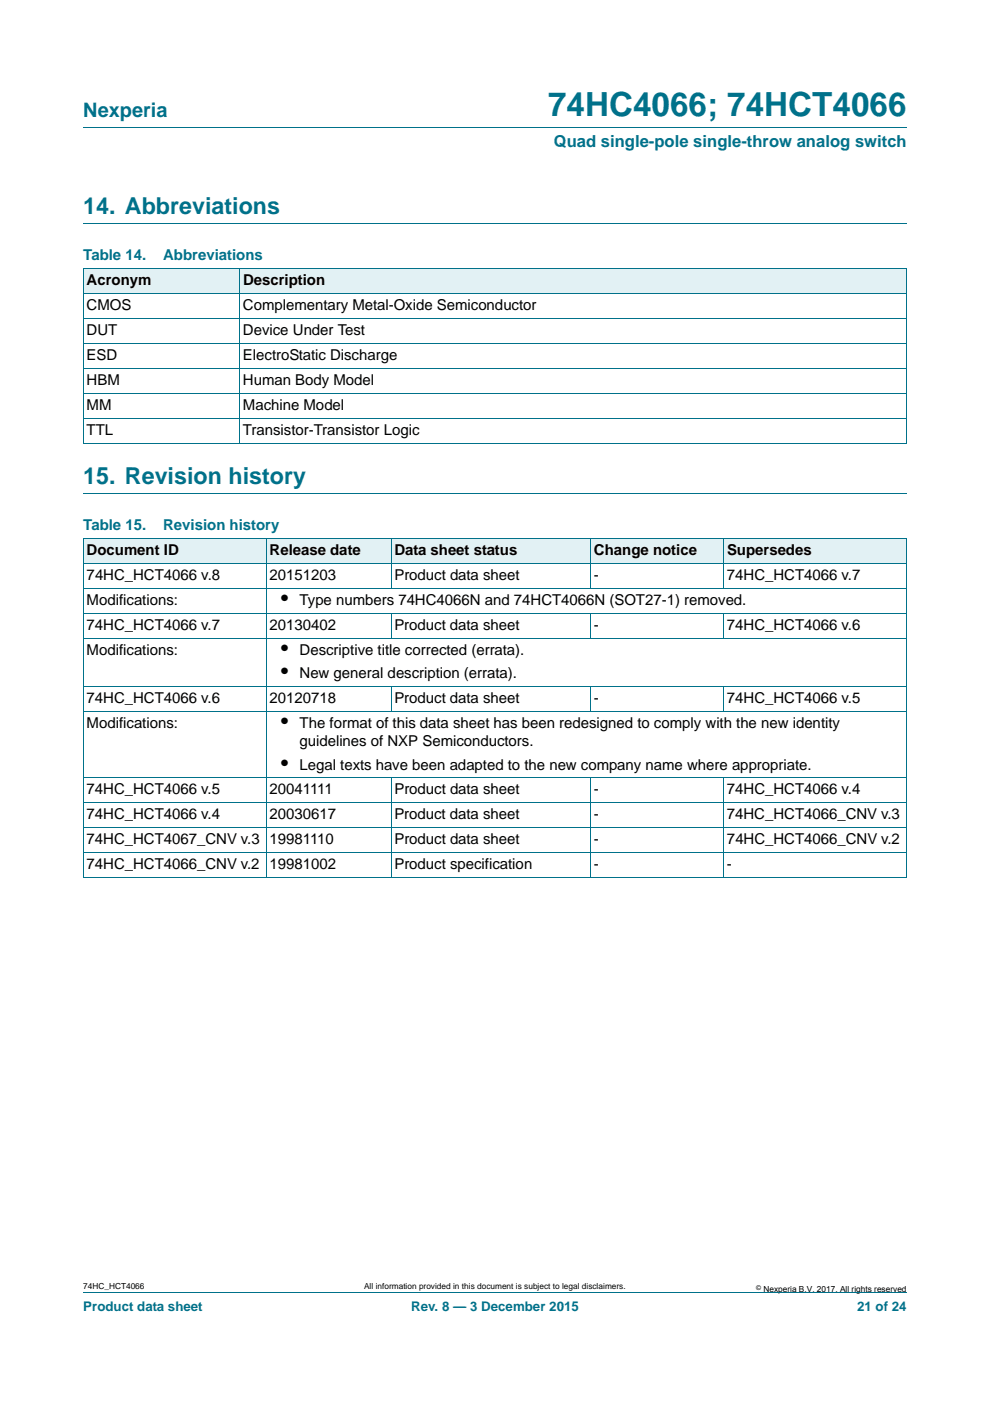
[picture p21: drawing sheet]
<svg xmlns="http://www.w3.org/2000/svg" width="210mm" height="297mm" viewBox="0 0 210 297" stroke-linecap="round" stroke-linejoin="round" font-family="sans-serif">
<defs><g id="words">
<text font-size="7" fill="#00718a" x="116.3" y="24.6">74HC4066; 74HCT4066</text>
<g font-size="4.9" fill="#00718a">
<text x="17.7" y="45.4">14. Abbreviations</text>
<text x="17.7" y="102.6">15. Revision history</text>
</g>
<text font-size="4.2" fill="#00718a" x="17.7" y="24.9">Nexperia</text>
<g font-size="4.2">
<text x="59.6" y="128.2">•</text>
<text x="59.6" y="138.8">•</text>
<text x="59.6" y="143.7">•</text>
<text x="59.6" y="154.3">•</text>
<text x="59.6" y="163.2">•</text>
</g>
<text font-size="3.5" fill="#00718a" x="117.5" y="31.1">Quad single-pole single-throw analog switch</text>
<g font-size="3.2" fill="#00718a">
<text x="17.7" y="55.2">Table 14.</text>
<text x="34.6" y="55.2">Abbreviations</text>
<text x="17.7" y="112.4">Table 15.</text>
<text x="34.6" y="112.4">Revision history</text>
</g>
<g font-size="3.2">
<text x="18.4" y="65.8">CMOS</text>
<text x="18.4" y="60.5">Acronym</text>
<text x="51.5" y="65.8">Complementary Metal-Oxide Semiconductor</text>
<text x="51.5" y="60.5">Description</text>
<text x="18.4" y="71.1">DUT</text>
<text x="51.5" y="71.1">Device Under Test</text>
<text x="18.4" y="76.4">ESD</text>
<text x="51.5" y="76.4">ElectroStatic Discharge</text>
<text x="18.4" y="81.7">HBM</text>
<text x="51.5" y="81.7">Human Body Model</text>
<text x="18.4" y="87">MM</text>
<text x="51.5" y="87">Machine Model</text>
<text x="18.4" y="92.3">TTL</text>
<text x="51.5" y="92.3">Transistor-Transistor Logic</text>
<text x="18.4" y="117.6">Document ID</text>
<text x="57.2" y="117.6">Release date</text>
<text x="83.7" y="117.6">Data sheet status</text>
<text x="126" y="117.6">Change notice</text>
<text x="154.2" y="117.6">Supersedes</text>
<text x="18.4" y="122.9">74HC_HCT4066 v.8</text>
<text x="57.2" y="122.9">20151203</text>
<text x="83.7" y="122.9">Product data sheet</text>
<text x="126" y="122.9">-</text>
<text x="154.2" y="122.9">74HC_HCT4066 v.7</text>
<text x="18.4" y="128.2">Modifications:</text>
<text x="63.5" y="128.2">Type numbers 74HC4066N and 74HCT4066N (SOT27-1) removed.</text>
<text x="18.4" y="133.5">74HC_HCT4066 v.7</text>
<text x="57.2" y="133.5">20130402</text>
<text x="83.6" y="133.5">Product data sheet</text>
<text x="126" y="133.5">-</text>
<text x="154.2" y="133.5">74HC_HCT4066 v.6</text>
<text x="18.4" y="138.8">Modifications:</text>
<text x="63.5" y="138.8">Descriptive title corrected (errata).</text>
<text x="63.5" y="143.7">New general description (errata).</text>
<text x="18.4" y="149">74HC_HCT4066 v.6</text>
<text x="57.2" y="149">20120718</text>
<text x="83.6" y="149">Product data sheet</text>
<text x="126" y="149">-</text>
<text x="154.2" y="149">74HC_HCT4066 v.5</text>
<text x="18.4" y="154.3">Modifications:</text>
<text x="63.5" y="154.3">The format of this data sheet has been redesigned to comply with the new identity</text>
<text x="63.5" y="158.2">guidelines of NXP Semiconductors.</text>
<text x="63.5" y="163.2">Legal texts have been adapted to the new company name where appropriate.</text>
<text x="18.4" y="168.4">74HC_HCT4066 v.5</text>
<text x="18.4" y="173.7">74HC_HCT4066 v.4</text>
<text x="57.2" y="173.7">20030617</text>
<text x="57.2" y="168.4">20041111</text>
<text x="83.6" y="173.7">Product data sheet</text>
<text x="83.6" y="168.4">Product data sheet</text>
<text x="126" y="173.7">-</text>
<text x="126" y="168.4">-</text>
<text x="154.2" y="173.7">74HC_HCT4066_CNV v.3</text>
<text x="154.2" y="168.4">74HC_HCT4066 v.4</text>
<text x="18.4" y="179">74HC_HCT4067_CNV v.3 19981110</text>
<text x="83.6" y="179">Product data sheet</text>
<text x="126" y="179">-</text>
<text x="154.2" y="179">74HC_HCT4066_CNV v.2</text>
<text x="18.4" y="184.3">74HC_HCT4066_CNV v.2 19981002</text>
<text x="83.6" y="184.3">Product specification</text>
<text x="126" y="184.3">-</text>
<text x="154.2" y="184.3">-</text>
</g>
<g font-size="2.8" fill="#00718a">
<text x="17.7" y="277.9">Product data sheet</text>
<text x="87.2" y="277.9">Rev. 8 — 3 December 2015</text>
<text x="181.8" y="277.9">21 of 24</text>
</g>
<g font-size="1.8">
<text x="17.7" y="273.3">74HC_HCT4066</text>
<text x="77.2" y="273.3">All information provided in this document is subject to legal disclaimers.</text>
<text x="161.9" y="273.9">Nexperia B.V. 2017. All rights reserved</text>
</g>
<text font-size="1.4" x="160.4" y="273.4">©</text>
</g></defs>
<path d="M17.7 27h174.6M17.7 47.4h174.6M17.7 104.6h174.6M17.7 273.9h174.6" fill="none" stroke="#00718a" stroke-width=".21"/>
<g fill="#e2f1f4">
<path d="M17.7 57h33.1v5.3h-33.1z"/>
<path d="M50.8 57h141.5v5.3h-141.5z"/>
<path d="M17.7 114.1h38.8v5.3h-38.8z"/>
<path d="M56.5 114.1h26.4v5.3h-26.4z"/>
<path d="M82.9 114.1h42.4v5.3h-42.4z"/>
<path d="M125.3 114.1h28.2v5.3h-28.2z"/>
<path d="M153.5 114.1h38.8v5.3h-38.8z"/>
</g>
<g fill="none" stroke="#00718a" stroke-width=".21">
<path d="M17.6 57h174.7M17.7 57v37M50.8 56.9v37.1M192.3 57v37M17.6 62.3h174.7M17.6 67.6h174.7M17.6 72.8h174.7M17.6 78.1h174.7M17.6 83.4h174.7M17.6 88.7h174.7M17.6 94h174.7M17.6 114.1h174.7"/>
<path d="M17.6 119.4h174.7M17.7 114.2v71.9M56.5 114.1v72M82.9 114.1v10.6M125.3 114.1v10.6M153.5 114.1v10.6M192.3 114.2v71.9M17.6 124.7h174.7M17.6 130h174.7M17.6 135.3h174.7M82.9 130v5.3M125.3 130v5.3"/>
<path d="M153.5 130v5.3M17.6 145.5h174.7M17.6 150.8h174.7M82.9 145.5v5.4M125.3 145.5v5.4M153.5 145.5v5.4M17.6 164.9h174.7M17.6 170.2h174.7M17.6 175.5h174.7M82.9 164.9v21.2M125.3 164.9v21.2M153.5 164.9v21.2"/>
<path d="M17.6 180.8h174.7M17.6 186.1h174.7"/>
</g>
<use href="#words"/>
</svg>
